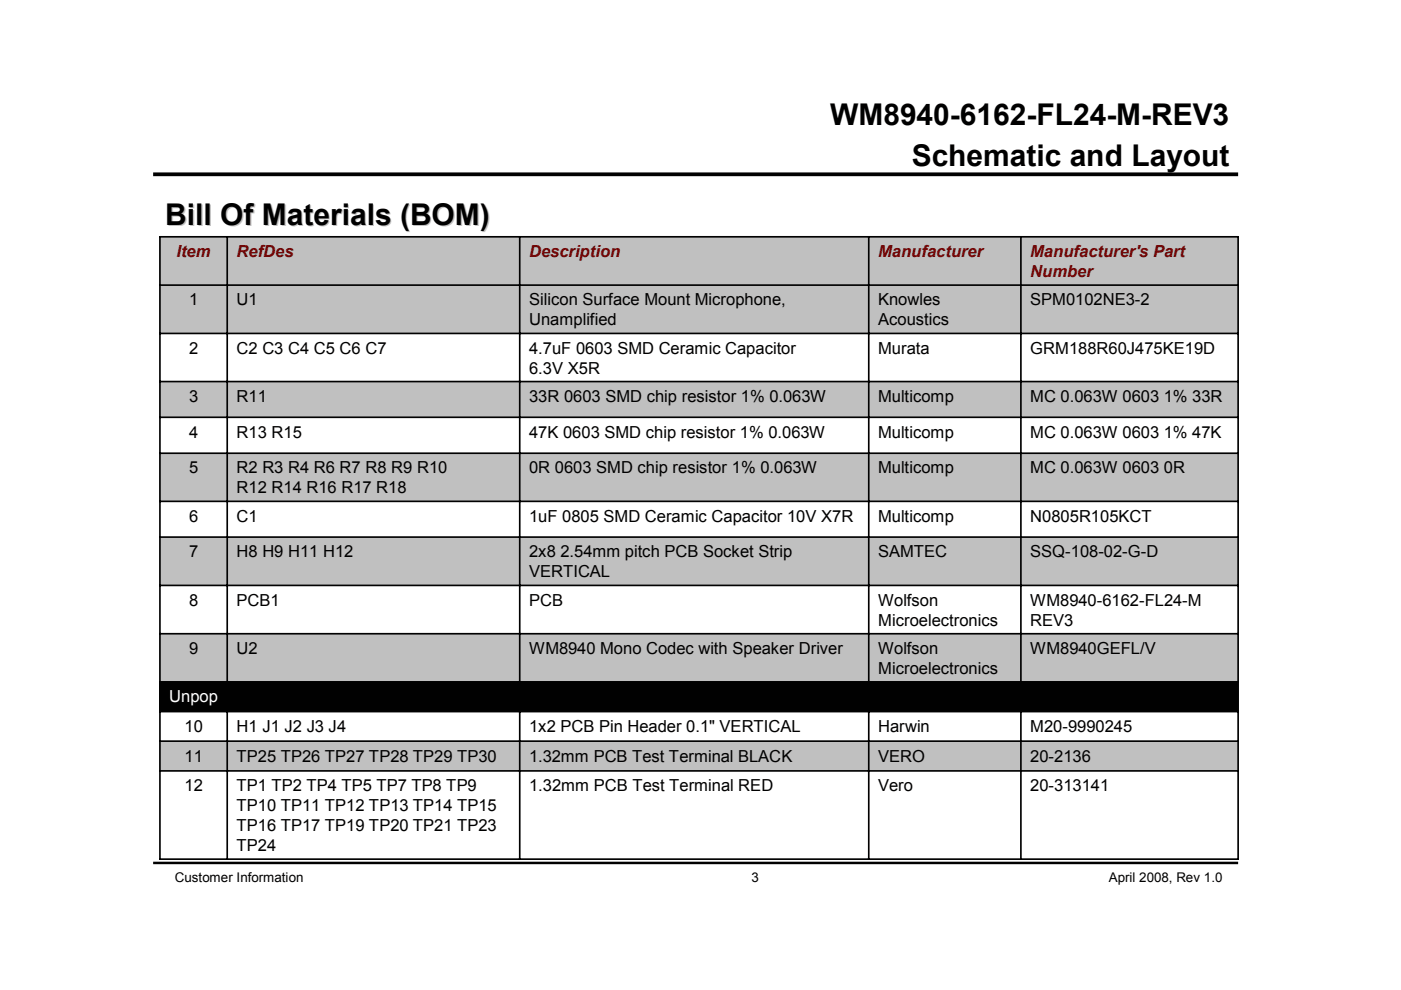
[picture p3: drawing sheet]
<svg xmlns="http://www.w3.org/2000/svg" width="297mm" height="210mm" viewBox="0 0 297 210" stroke-linecap="round" stroke-linejoin="round" font-family="sans-serif">
<defs><g id="words">
<g font-size="6.3">
<text x="176" y="26.4">WM8940-6162-FL24-M-REV3</text>
<text x="193.3" y="35.1">Schematic and Layout</text>
<text x="35.1" y="47.8">Bill Of Materials (BOM)</text>
</g>
<g font-size="3.5" fill="#800000">
<text x="37.4" y="54.5">Item</text>
<text x="50.2" y="54.5">RefDes</text>
<text x="112.2" y="54.5">Description</text>
<text x="186.2" y="54.5">Manufacturer</text>
<text x="218.4" y="54.5">Manufacturer's Part</text>
<text x="218.4" y="58.8">Number</text>
</g>
<g font-size="3.5">
<text x="40.1" y="64.8">1</text>
<text x="50.2" y="64.8">U1</text>
<text x="112.2" y="64.8">Silicon Surface Mount Microphone,</text>
<text x="186.2" y="64.8">Knowles</text>
<text x="218.4" y="64.8">SPM0102NE3-2</text>
<text x="112.2" y="69">Unamplified</text>
<text x="186.2" y="69">Acoustics</text>
<text x="40.1" y="75">2</text>
<text x="50.2" y="75">C2 C3 C4 C5 C6 C7</text>
<text x="112.2" y="75">4.7uF 0603 SMD Ceramic Capacitor</text>
<text x="186.2" y="75">Murata</text>
<text x="218.4" y="75">GRM188R60J475KE19D</text>
<text x="112.2" y="79.2">6.3V X5R</text>
<text x="40.1" y="85.2">3</text>
<text x="50.2" y="85.2">R11</text>
<text x="112.2" y="85.2">33R 0603 SMD chip resistor 1% 0.063W</text>
<text x="186.2" y="85.2">Multicomp</text>
<text x="218.4" y="85.2">MC 0.063W 0603 1% 33R</text>
<text x="40.1" y="92.8">4</text>
<text x="50.2" y="92.8">R13 R15</text>
<text x="112.2" y="92.8">47K 0603 SMD chip resistor 1% 0.063W</text>
<text x="186.2" y="92.8">Multicomp</text>
<text x="218.4" y="92.8">MC 0.063W 0603 1% 47K</text>
<text x="40.1" y="100.4">5</text>
<text x="50.2" y="100.4">R2 R3 R4 R6 R7 R8 R9 R10</text>
<text x="112.2" y="100.4">0R 0603 SMD chip resistor 1% 0.063W</text>
<text x="186.2" y="100.4">Multicomp</text>
<text x="218.4" y="100.4">MC 0.063W 0603 0R</text>
<text x="50.2" y="104.6">R12 R14 R16 R17 R18</text>
<text x="40.1" y="110.6">6</text>
<text x="50.2" y="110.6">C1</text>
<text x="112.2" y="110.6">1uF 0805 SMD Ceramic Capacitor 10V X7R</text>
<text x="186.2" y="110.6">Multicomp</text>
<text x="218.4" y="110.6">N0805R105KCT</text>
<text x="40.1" y="118.2">7</text>
<text x="50.2" y="118.2">H8 H9 H11 H12</text>
<text x="112.2" y="118.2">2x8 2.54mm pitch PCB Socket Strip</text>
<text x="186.2" y="118.2">SAMTEC</text>
<text x="218.4" y="118.2">SSQ-108-02-G-D</text>
<text x="112.2" y="122.4">VERTICAL</text>
<text x="40.1" y="128.4">8</text>
<text x="50.2" y="128.4">PCB1</text>
<text x="112.2" y="128.4">PCB</text>
<text x="186.2" y="128.4">Wolfson</text>
<text x="218.4" y="128.4">WM8940-6162-FL24-M</text>
<text x="186.2" y="132.7">Microelectronics</text>
<text x="218.4" y="132.7">REV3</text>
<text x="40.1" y="138.7">9</text>
<text x="50.2" y="138.7">U2</text>
<text x="112.2" y="138.7">WM8940 Mono Codec with Speaker Driver</text>
<text x="186.2" y="138.7">Wolfson</text>
<text x="186.2" y="142.9">Microelectronics</text>
<text x="218.4" y="138.7">WM8940GEFL/V</text>
<text x="39.1" y="155.2">10</text>
<text x="50.2" y="155.2">H1 J1 J2 J3 J4</text>
<text x="112.2" y="155.2">1x2 PCB Pin Header 0.1&quot; VERTICAL</text>
<text x="186.2" y="155.2">Harwin</text>
<text x="218.4" y="155.2">M20-9990245</text>
<text x="39.1" y="161.5">11</text>
<text x="50.2" y="161.5">TP25 TP26 TP27 TP28 TP29 TP30</text>
<text x="112.2" y="161.5">1.32mm PCB Test Terminal BLACK</text>
<text x="186.2" y="161.5">VERO</text>
<text x="218.4" y="161.5">20-2136</text>
<text x="39.1" y="167.8">12</text>
<text x="50.2" y="167.8">TP1 TP2 TP4 TP5 TP7 TP8 TP9</text>
<text x="112.2" y="167.8">1.32mm PCB Test Terminal RED</text>
<text x="186.2" y="167.8">Vero</text>
<text x="218.4" y="167.8">20-313141</text>
<text x="50.2" y="172">TP10 TP11 TP12 TP13 TP14 TP15</text>
<text x="50.2" y="176.2">TP16 TP17 TP19 TP20 TP21 TP23</text>
<text x="50.2" y="180.5">TP24</text>
</g>
<text font-size="3.5" fill="#fff" x="35.9" y="148.9">Unpop</text>
<g font-size="2.8">
<text x="37.1" y="186.9">Customer Information</text>
<text x="159.3" y="186.9">3</text>
<text x="235.1" y="186.9">April 2008, Rev 1.0</text>
</g>
</g></defs>
<path d="M32.5 183h230" fill="none" stroke="#010101" stroke-width=".53"/>
<path d="M32.5 37h230" fill="none" stroke="#010101" stroke-width=".79" stroke-linecap="butt"/>
<g fill="#fff">
<path d="M216.4 163.4h46.1v18.7h-46.1z"/>
<path d="M184.1 163.4h32.3v18.7h-32.3z"/>
<path d="M110.2 163.4h73.9v18.7h-73.9z"/>
<path d="M48.2 163.4h62v18.7h-62z"/>
<path d="M33.9 163.4h14.3v18.7h-14.3z"/>
</g>
<g fill="#c0c0c0">
<path d="M216.4 157.1h46.1v6.3h-46.1z"/>
<path d="M184.1 157.1h32.3v6.3h-32.3z"/>
<path d="M110.2 157.1h73.9v6.3h-73.9z"/>
<path d="M48.2 157.1h62v6.3h-62z"/>
<path d="M33.9 157.1h14.3v6.3h-14.3z"/>
</g>
<g fill="#fff">
<path d="M216.4 150.9h46.1v6.2h-46.1z"/>
<path d="M184.1 150.9h32.3v6.2h-32.3z"/>
<path d="M110.2 150.9h73.9v6.2h-73.9z"/>
<path d="M48.2 150.9h62v6.2h-62z"/>
<path d="M33.9 150.9h14.3v6.2h-14.3z"/>
</g>
<path d="M33.9 144.6h228.6v6.3h-228.6z" fill="#010101"/>
<g fill="#c0c0c0">
<path d="M216.4 134.3h46.1v10.3h-46.1z"/>
<path d="M184.1 134.3h32.3v10.3h-32.3z"/>
<path d="M110.2 134.3h73.9v10.3h-73.9z"/>
<path d="M48.2 134.3h62v10.3h-62z"/>
<path d="M33.9 134.3h14.3v10.3h-14.3z"/>
</g>
<g fill="#fff">
<path d="M216.4 124.1h46.1v10.2h-46.1z"/>
<path d="M184.1 124.1h32.3v10.2h-32.3z"/>
<path d="M110.2 124.1h73.9v10.2h-73.9z"/>
<path d="M48.2 124.1h62v10.2h-62z"/>
<path d="M33.9 124.1h14.3v10.2h-14.3z"/>
</g>
<g fill="#c0c0c0">
<path d="M216.4 113.9h46.1v10.2h-46.1z"/>
<path d="M184.1 113.9h32.3v10.2h-32.3z"/>
<path d="M110.2 113.9h73.9v10.2h-73.9z"/>
<path d="M48.2 113.9h62v10.2h-62z"/>
<path d="M33.9 113.9h14.3v10.2h-14.3z"/>
</g>
<g fill="#fff">
<path d="M216.4 106.3h46.1v7.6h-46.1z"/>
<path d="M184.1 106.3h32.3v7.6h-32.3z"/>
<path d="M110.2 106.3h73.9v7.6h-73.9z"/>
<path d="M48.2 106.3h62v7.6h-62z"/>
<path d="M33.9 106.3h14.3v7.6h-14.3z"/>
</g>
<g fill="#c0c0c0">
<path d="M216.4 96.1h46.1v10.2h-46.1z"/>
<path d="M184.1 96.1h32.3v10.2h-32.3z"/>
<path d="M110.2 96.1h73.9v10.2h-73.9z"/>
<path d="M48.2 96.1h62v10.2h-62z"/>
<path d="M33.9 96.1h14.3v10.2h-14.3z"/>
</g>
<g fill="#fff">
<path d="M216.4 88.5h46.1v7.6h-46.1z"/>
<path d="M184.1 88.5h32.3v7.6h-32.3z"/>
<path d="M110.2 88.5h73.9v7.6h-73.9z"/>
<path d="M48.2 88.5h62v7.6h-62z"/>
<path d="M33.9 88.5h14.3v7.6h-14.3z"/>
</g>
<g fill="#c0c0c0">
<path d="M216.4 80.9h46.1v7.6h-46.1z"/>
<path d="M184.1 80.9h32.3v7.6h-32.3z"/>
<path d="M110.2 80.9h73.9v7.6h-73.9z"/>
<path d="M48.2 80.9h62v7.6h-62z"/>
<path d="M33.9 80.9h14.3v7.6h-14.3z"/>
</g>
<g fill="#fff">
<path d="M216.4 70.7h46.1v10.2h-46.1z"/>
<path d="M184.1 70.7h32.3v10.2h-32.3z"/>
<path d="M110.2 70.7h73.9v10.2h-73.9z"/>
<path d="M48.2 70.7h62v10.2h-62z"/>
<path d="M33.9 70.7h14.3v10.2h-14.3z"/>
</g>
<g fill="#c0c0c0">
<path d="M216.4 60.4h46.1v10.3h-46.1z"/>
<path d="M184.1 60.4h32.3v10.3h-32.3z"/>
<path d="M110.2 60.4h73.9v10.3h-73.9z"/>
<path d="M48.2 60.4h62v10.3h-62z"/>
<path d="M33.9 60.4h14.3v10.3h-14.3z"/>
<path d="M216.4 50.2h46.1v10.2h-46.1z"/>
<path d="M184.1 50.2h32.3v10.2h-32.3z"/>
<path d="M110.2 50.2h73.9v10.2h-73.9z"/>
<path d="M48.2 50.2h62v10.2h-62z"/>
<path d="M33.9 50.2h14.3v10.2h-14.3z"/>
</g>
<g fill="none" stroke="#010101" stroke-width=".35">
<path d="M33.9 50.2h228.6v132h-228.6zM48.2 50.2v132M110.2 50.2v132M184.2 50.2v132M216.4 50.2v132M33.9 60.5h228.6M33.9 70.7h228.6M33.9 80.9h228.6M33.9 88.5h228.6M33.9 96.1h228.6M33.9 106.3h228.6M33.9 113.9h228.6"/>
<path d="M33.9 124.1h228.6M33.9 134.4h228.6M33.9 144.6h228.6M33.9 150.9h228.6M33.9 157.1h228.6M33.9 163.4h228.6"/>
</g>
<use href="#words"/>
</svg>
